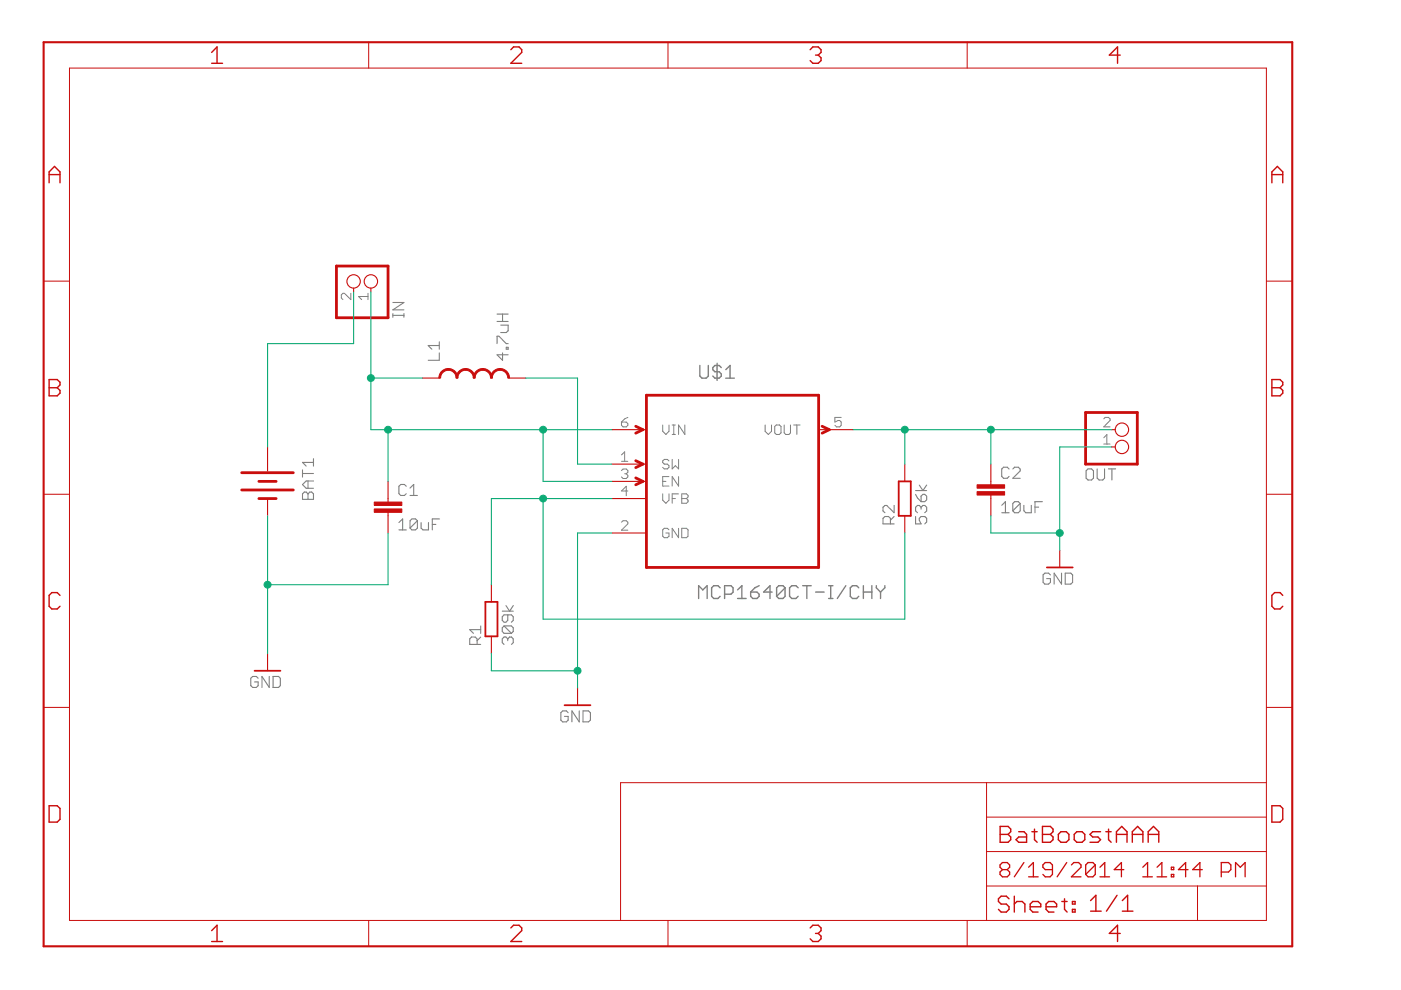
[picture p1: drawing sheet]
<svg xmlns="http://www.w3.org/2000/svg" width="297mm" height="210mm" viewBox="0 0 297 210" stroke-linecap="round" stroke-linejoin="round" font-family="sans-serif">
<g fill="none" stroke="#808080" stroke-width=".23">
<path d="M83.3 66.9h2.3M83.3 66.5v.8M83.3 64.1h2.3l-2.3 1.6h2.3M85.6 66.5v.8M93.1 74.8v1.6h-2.3M93.1 72.5v1.5M93.1 73.3h-2.3l.8 .7M105.4 72.9v-1.6h.4l1.5 1.6h.4M105.4 68.2h2.3M105.4 66.6h2.3M106.2 68.9h1.5v1.2l-.4 .4h-1.1M106.6 74.8v1.6l-1.2-1.2h2.3"/>
<path d="M106.6 66.6v1.6M107.3 73.6h.4v.4h-.4zM64.1 99.6v1.6M66.5 98h-2.4l.8 .8M66.5 97.3v1.5M214 99.4l-.4-.3h-.8l-.4 .3v1.6l.4 .4h.8l.4-.4M214.7 99.4l.4-.3h.8l.4 .3v.4l-1.6 1.6h1.6M230.7 99.4h.7l.4 .4v1.6l-.4 .4h-.7l-.4-.4v-1.6zM232.6 99.4v2l.4 .4h.8l.4-.4v-2M235 99.4h1.5M235.8 99.4v2.4M64.1 104.7l.4-.4h.4l.4 .4 .4-.4h.4l.4 .4v1.2h-2.4z"/>
<path d="M64.1 100.4h2.4M65.3 102v1.5M65.3 104.7v1.2M66.5 102h-1.6l-.8 .7 .8 .8h1.6M84.6 110.8l.8-.8v2.4M84.6 112.4h1.5M86.1 103.1l-.4-.4h-.7l-.4 .4v1.6l.4 .4h.7l.4-.4M86.9 105.1h1.6M86.9 103.5l.8-.8v2.4M88.5 110.4v1.6l-.4 .4h-.8l-.4-.4M88.5 110.4l-.4-.4h-.8l-.4 .4v1.6M88.5 110.4l-1.6 1.6"/>
<path d="M89.3 110.8v1.2l.4 .4h1.1v-1.6M91.7 111.2h.7M93.2 110h-1.5v2.4M188.8 111.1v-1.2l-.4-.4h-.8l-.4 .4v1.2h2.4M189.6 107.2v1.5l-1.6-1.5h-.4l-.4 .3v.8l.4 .4M189.6 109.5l-.8 .8M194.1 109.5v1.6h1.2l-.4-.8v-.4l.4-.4h.8l.4 .4v.8l-.4 .4M194.1 104.8l.4 .8 .8 .8M194.1 104h2.4M194.9 102.8l.8 1.2 .8-1.2M195.3 105.2l.4-.4h.4l.4 .4v.8l-.4 .4h-.8zM195.3 107.5l-.4-.3h-.4l-.4 .3v.8l.4 .4"/>
<path d="M195.3 107.5l.4-.3h.4l.4 .3v.8l-.4 .4M195.3 107.5v.4M212.4 107.1l.8-.7v2.3M212.4 108.7h1.6M216.3 106.7v1.6l-.4 .4h-.8l-.4-.4M216.3 106.7l-.4-.3h-.8l-.4 .3v1.6M216.3 106.7l-1.6 1.6M217.1 107.1v1.2l.4 .4h1.2v-1.6M219.4 107.5h.8M221 106.4h-1.6v2.3M101.2 136.6v-1.1l-.4-.4h-.8l-.4 .4v1.1h2.3M101.9 135.1l-.7 .7"/>
<path d="M101.9 133.5h-2.3l.8 .8M101.9 132.7v1.6M106.5 129.6h2.3M106.9 132.7l-.4 .4v.8l.4 .4h1.5M106.9 132.7h1.5l.4 .4v.8l-.4 .4M106.9 132.7l1.5 1.6M107.3 128.4l.8 1.2 .7-1.2M107.7 135.5l-.4-.4h-.4l-.4 .4v.7l.4 .4M107.7 130.4v1.1l-.4 .4h-.4l-.4-.4v-.7l.4-.4h1.5l.4 .4v.7l-.4 .4M107.7 135.5l.4-.4h.3l.4 .4v.7l-.4 .4M107.7 135.5v.3M222.7 121.9l-.4-.4h-.8l-.4 .4v1.6l.4 .3h.8l.4-.3v-.8h-.8"/>
<path d="M225.1 121.5v2.3l-1.6-2.3v2.3M225.8 121.5h1.2l.4 .4v1.6l-.4 .3h-1.2zM54.7 143.8l-.3-.4h-.8l-.4 .4v1.6l.4 .4h.8l.3-.4v-.8h-.7M57.1 143.4v2.4l-1.6-2.4v2.4M57.9 143.4h1.2l.3 .4v1.6l-.3 .4h-1.2zM120.5 151.1l-.4-.4h-.8l-.4 .4v1.6l.4 .4h.8l.4-.4v-.8h-.8M122.8 150.7v2.4l-1.5-2.4v2.4M123.6 150.7h1.2l.4 .4v1.6l-.4 .4h-1.2z"/>
</g>
<g fill="none" stroke="#808080" stroke-width=".3">
<path d="M148.4 77.5v2.2l.4 .5h.9l.5-.5v-2.2M152 77v3.6M152.9 77.9l-.4-.4h-.9l-.5 .4v.5l.5 .4h.9l.4 .5v.4l-.4 .5h-.9l-.5-.5M153.9 78.4l.9-.9v2.7M153.9 80.2h1.8M148.1 126.9v-2.7l.9 .9 .9-.9v2.7M152.7 124.6l-.5-.4h-.9l-.4 .4v1.8l.4 .5h.9l.5-.5M153.6 126h1.4l.4-.5v-.9l-.4-.4h-1.4v2.7M156.4 126.9h1.8M156.4 125.1l.9-.9v2.7M159.2 125.5h1.3l.5 .5v.4l-.5 .5h-.9l-.4-.5zM161 124.2l-1 .4-.8 .9"/>
<path d="M163.7 125.5h-1.8l1.4-1.3v2.7M166.5 124.6l-.5-.4h-.9l-.4 .4v1.8M166.5 124.6v1.8l-.5 .5h-.9l-.4-.5M166.5 124.6l-1.8 1.8M169.2 124.6l-.4-.4h-.9l-.5 .4v1.8l.5 .5h.9l.4-.5M170.2 124.2h1.8M171.1 124.2v2.7M172.9 125.5h1.8M175.7 124.2h.9M175.7 126.9h.9M176.1 124.2v2.7M179.3 124.2l-1.8 2.7"/>
<path d="M182.1 124.6l-.5-.4h-.9l-.4 .4v1.8l.4 .5h.9l.5-.5M183 125.5h1.8M183 124.2v2.7M184.8 124.2v2.7M185.8 124.2v.4l.9 .9M186.7 125.5v1.4M187.6 124.2v.4l-.9 .9"/>
</g>
<g fill="none" stroke="#808080" stroke-width=".21">
<path d="M74.4 62.2v1.3l-1.4-1.3h-.3l-.3 .3v.7l.3 .3M78 62.9h-2l.7 .6M78 62.2v1.3M131.8 89.5h1l.3 .3v.4l-.3 .3h-.7l-.3-.3zM131.8 99.8l.3-.4h.7l.3 .4v.3l-.3 .4M131.8 96.5l.6-.7v2M131.8 97.8h1.3M133.1 88.5l-.7 .3-.6 .7M140.5 90.1v1.3l.7 .7 .6-.7v-1.3M141.8 97.7l-.3-.3h-.7l-.3 .3v.4l.3 .3h.7l.3 .3v.4l-.3 .3h-.7l-.3-.3M142.5 92.1h.7M142.5 90.1h.7"/>
<path d="M142.5 97.4v2l.7-.7 .7 .7v-2M142.9 90.1v2M145.2 90.1v2l-1.3-2v2M162.2 90.1v1.3l.7 .7 .7-.7v-1.3M164.3 90.4l.3-.3h.6l.4 .3v1.4l-.4 .3h-.6l-.3-.3zM166.3 90.1v1.7l.3 .3h.7l.3-.3v-1.7M168.3 90.1h1.3M169 90.1v2M178.4 88.5h-1.4v1l.7-.3h.3l.4 .3v.7l-.4 .3h-.6l-.4-.3M234 92.8l.7-.7v2M234 94.1h1.4M234 88.8l.3-.3h.7l.4 .3v.4l-1.4 1.3h1.4"/>
<path d="M131.8 110.7l.3-.3h.7l.3 .3v.4l-1.3 1.3h1.3M132.4 100.5h.4M132.8 100.5l.3 .3v.3l-.3 .4h-.7l-.3-.4M133.1 104.1h-1.3l1-1v2M140.5 104.7v1.3l.7 .7 .6-.7v-1.3M140.5 102.1h.7M141.8 101h-1.3v2.1h1.3M141.8 112.3l-.3-.3h-.7l-.3 .3v1.4l.3 .3h.7l.3-.3v-.7h-.6M142.5 105.7h.7M143.9 101v2.1l-1.4-2.1v2.1M143.9 112v2l-1.4-2v2M143.9 104.7h-1.4v2"/>
<path d="M144.5 104.7h1l.4 .3v.4l-.4 .3 .4 .3v.4l-.4 .3h-1zM144.5 105.7h1M144.5 112h1l.4 .3v1.4l-.4 .3h-1z"/>
</g>
<g fill="none" stroke="#c90d0c" stroke-width=".21">
<path d="M14.7 14.4h253.8v180.8h-253.8zM78.2 9v5.4M141.6 9v5.4M205.1 9v5.4M9.2 59.6h5.5M268.5 59.6h5.5M9.2 104.8h5.5M268.5 104.8h5.5M9.2 150h5.5M268.5 150h5.5M209.2 165.9v29.3M209.2 173.2h59.3"/>
<path d="M268.5 165.9h-136.9v29.3M78.2 195.2v5.4M141.6 195.2v5.4M205.1 195.2v5.4M209.2 187.9h59.3M209.2 180.6h59.3M253.9 187.9v7.3"/>
</g>
<g fill="none" stroke="#c90d0c" stroke-width=".3">
<path d="M44.9 11.1l1.1-1.2v3.5M44.9 13.4h2.3M108.3 10.5l.6-.6h1.1l.6 .6v.6l-2.3 2.3h2.3M171.8 10.5l.5-.6h1.2l.6 .6v.6l-.6 .6M172.9 11.7h.6M173.5 11.7l.6 .6v.5l-.6 .6h-1.2l-.5-.6M237.5 11.7h-2.3l1.7-1.8v3.5M10.4 38.8v-2.4l1.2-1.1 1.1 1.1v2.4M10.4 37h2.3M269.7 37h2.3M269.7 38.8v-2.4l1.1-1.1 1.2 1.1v2.4M10.4 80.5h1.7l.6 .5v.6l-.6 .6 .6 .6v.6l-.6 .5h-1.7z"/>
<path d="M10.4 82.2h1.7M269.7 80.5h1.7l.6 .5v.6l-.6 .6 .6 .6v.6l-.6 .5h-1.7zM269.7 82.2h1.7M12.7 126.2l-.6-.6h-1.1l-.6 .6v2.3l.6 .6h1.1l.6-.6M272 126.2l-.6-.6h-1.2l-.5 .6v2.3l.5 .6h1.2l.6-.6M10.4 170.8h1.7l.6 .6v2.3l-.6 .6h-1.7zM212 175.2h1.7l.6 .6v.5l-.6 .6 .6 .6v.5l-.6 .6h-1.7zM212 176.9h1.7M216 176.3h1.1l.6 .6v1.7h-1.7l-.6-.6 .6-.5h1.7M218.8 176.3h1.1M219.3 175.8v2.2l.6 .6M221 175.2h1.7l.6 .6v.5l-.6 .6 .6 .6v.5l-.6 .6h-1.7z"/>
<path d="M221 176.9h1.7M224.9 176.3h1.2l.5 .6v1.1l-.5 .6h-1.2l-.5-.6v-1.1zM228.3 176.3h1.1l.6 .6v1.1l-.6 .6h-1.1l-.5-.6v-1.1zM233.3 176.3h-1.6l-.6 .6 .6 .6h1.1l.5 .5-.5 .6h-1.7M234.5 176.3h1.1M235 175.8v2.2l.6 .6M236.7 176.9h2.3M236.7 178.6v-2.3l1.1-1.1 1.2 1.1v2.3M240.1 176.9h2.2M240.1 178.6v-2.3l1.1-1.1 1.1 1.1v2.3M243.4 176.9h2.3M243.4 178.6v-2.3l1.2-1.1 1.1 1.1v2.3"/>
<path d="M269.7 170.8h1.7l.6 .6v2.3l-.6 .6h-1.7zM44.9 197.3l1.1-1.1v3.4M44.9 199.6h2.3M108.3 196.7l.6-.5h1.1l.6 .5v.6l-2.3 2.3h2.3M171.8 196.7l.5-.5h1.2l.6 .5v.6l-.6 .6M172.9 197.9h.6M173.5 197.9l.6 .6v.6l-.6 .5h-1.2l-.5-.5M213.9 190.6l-.5-.6h-1.1l-.6 .6v.5l.6 .6h1.1l.5 .6v.5l-.5 .6h-1.1l-.6-.6M215.1 191.7l.5-.6h1.1l.6 .6v1.7M215.1 190v3.4M218.4 192.3h2.3v-.6l-.6-.6h-1.1l-.6 .6v1.1l.6 .6h1.1M221.8 192.3h2.2v-.6l-.5-.6h-1.2l-.5 .6v1.1l.5 .6h1.2"/>
<path d="M225.1 191.1h1.2M225.7 190.6v2.2l.6 .6M227.4 191.1h.5v.6h-.5zM227.4 192.8h.5v.6h-.5zM231.2 190.9l1.1-1.1v3.4M231.2 193.2h2.3M236.8 189.8l-2.2 3.4M237.5 197.9h-2.3l1.7-1.7v3.4M238 193.2h2.2M238 190.9l1.1-1.1v3.4"/>
</g>
<g fill="none" stroke="#c90d0c" stroke-width=".28">
<path d="M212.5 184.4l-.5-.5v-.5l.5-.5h1.1l.5 .5v.5l-.5 .5M212.5 184.4l-.5 .5v.5l.5 .5h1.1l.5-.5v-.5l-.5-.5M212.5 184.4h1.1M217.1 182.9l-2 3M218.1 185.9h2M218.1 183.9l1-1v3M223.1 184.4h-1.5l-.5-.5v-.5l.5-.5h1l.5 .5v2l-.5 .5h-1l-.5-.5M226.2 182.9l-2.1 3M227.2 183.4l.5-.5h1l.5 .5v.5l-2 2h2M232.2 183.4l-.5-.5h-1l-.5 .5v2M232.2 183.4v2l-.5 .5h-1l-.5-.5M232.2 183.4l-2 2"/>
<path d="M233.2 185.9h2M233.2 183.9l1-1v3M238.3 184.4h-2.1l1.6-1.5v3M242.3 185.9h2M242.3 183.9l1-1v3M245.3 185.9h2.1M245.3 183.9l1-1v3M248.3 185.4h.6v.5h-.6zM248.3 183.9h.6v.5h-.6zM251.9 184.4h-2l1.5-1.5v3M254.9 184.4h-2l1.5-1.5v3M258.9 184.9h1.6l.5-.5v-1l-.5-.5h-1.6v3"/>
<path d="M262 185.9v-3l1 1 1-1v3"/>
</g>
<path d="M9.2 9h264.8v191.6h-264.8z" fill="none" stroke="#c90d0c" stroke-width=".44"/>
<path d="M71.3 56.4h11v11h-11zM134.8 90.4l1.5 .7-1.5 .7M134.8 97.7l1.5 .7-1.5 .7M137.1 83.8h36.5v36.5h-36.5zM174.3 90.4l1.5 .7-1.5 .7M230.2 87.5h10.9v10.9h-10.9zM51.2 100.2h11M51.2 103.9h11M54.9 102.1h3.6M54.9 105.7h3.6M134.8 101.3l1.5 .8-1.5 .7" fill="none" stroke="#c90d0c" stroke-width=".59"/>
<g fill="none" stroke="#c90d0c" stroke-width=".23">
<path d="M75 61.1v.8M78.6 61.1v.8M56.7 94.8v5.1M89.6 80.2h3.6M107.8 80.2h3.7M129.8 91.1h7.3M129.8 98.4h7.3M173.6 91.1h7.3M191.8 98.4v3.7M210.1 98.4v4.4M235.6 94.8h.9M235.6 91.1h.9"/>
<path d="M56.7 105.7v3.7M82.3 102.1v4.3M82.3 108.6v4.4M129.8 102.1h7.3M129.8 105.7h7.3M129.8 113h7.3M191.8 109.4v3.6M210.1 105v4.4M224.7 116.7v3.6M56.7 138.6v3.6M104.2 124v3.6M104.2 134.9v3.7"/>
<path d="M122.4 145.9v3.6"/>
<circle cx="75" cy="59.7" r="1.42"/>
<circle cx="78.6" cy="59.7" r="1.42"/>
<circle cx="237.9" cy="91.1" r="1.42"/>
<circle cx="237.9" cy="94.8" r="1.42"/>
</g>
<g fill="#c90d0c" stroke="#c90d0c" stroke-width=".21">
<path d="M93.5 78.9l1-.7 .6-.1v.4a1.66 1.66 0 0 0-1.7 1.7h-.4v-.3z" fill-rule="evenodd"/>
<path d="M95.1 78.1a1.97 1.97 0 0 1 2 2.1h-.4a1.66 1.66 0 0 0-1.6-1.7z" fill-rule="evenodd"/>
<path d="M97.2 78.9l.9-.7 .6-.1v.4a1.66 1.66 0 0 0-1.6 1.7h-.4v-.3z" fill-rule="evenodd"/>
<path d="M98.7 78.1a1.97 1.97 0 0 1 2 2.1h-.3a1.66 1.66 0 0 0-1.7-1.7z" fill-rule="evenodd"/>
<path d="M100.8 78.9l1-.7 .6-.1v.4a1.66 1.66 0 0 0-1.7 1.7h-.3v-.3z" fill-rule="evenodd"/>
<path d="M102.4 78.1a1.97 1.97 0 0 1 2 2.1h-.4a1.66 1.66 0 0 0-1.6-1.7z" fill-rule="evenodd"/>
<path d="M104.5 78.9l.9-.7 .6-.1v.4a1.66 1.66 0 0 0-1.6 1.7h-.4v-.3z" fill-rule="evenodd"/>
<path d="M106 78.1a1.97 1.97 0 0 1 2 2.1h-.3a1.66 1.66 0 0 0-1.7-1.7z" fill-rule="evenodd"/>
</g>
<g fill="#c90d0c" stroke="#c90d0c" stroke-width=".21">
<path d="M79.4 107.9h5.8v.7h-5.8z"/>
<path d="M79.4 106.4h5.8v.8h-5.8z"/>
<path d="M207.2 104.2h5.8v.8h-5.8z"/>
<path d="M207.2 102.8h5.8v.7h-5.8z"/>
</g>
<path d="M190.5 102.1h2.6v7.3h-2.6zM102.9 127.6h2.6v7.3h-2.6zM222 120.3h5.4M54 142.2h5.5M119.7 149.5h5.5" fill="none" stroke="#c90d0c" stroke-width=".38"/>
<g fill="none" stroke="#0dab76" stroke-width=".23">
<path d="M75 61.9v11h-18.3v21.9M78.6 61.9v29.2h51.2M78.6 80.2h11M82.3 91.1v11M111.5 80.2h10.9v18.2h7.4M115.1 91.1v11h14.7M180.9 91.1h54.7M191.8 91.1v7.3M210.1 91.1v7.3M235.6 94.8h-10.9v21.9M56.7 109.4v29.2M82.3 113v11h-25.6"/>
<path d="M115.1 105.7v25.6h76.7v-18.3M129.8 113h-7.4v32.9M129.8 105.7h-25.6v18.3M210.1 109.4v3.6h14.6M104.2 138.6v3.6h18.2"/>
</g>
<g fill="#0dab76" stroke="#0dab76" stroke-width=".21">
<circle cx="224.7" cy="113" r=".73"/>
<circle cx="122.5" cy="142.2" r=".73"/>
<circle cx="56.7" cy="124" r=".73"/>
<circle cx="210.1" cy="91.1" r=".73"/>
<circle cx="191.8" cy="91.1" r=".73"/>
<circle cx="115.2" cy="105.7" r=".73"/>
<circle cx="78.6" cy="80.2" r=".73"/>
<circle cx="115.2" cy="91.1" r=".73"/>
<circle cx="82.3" cy="91.1" r=".73"/>
</g>
</svg>
